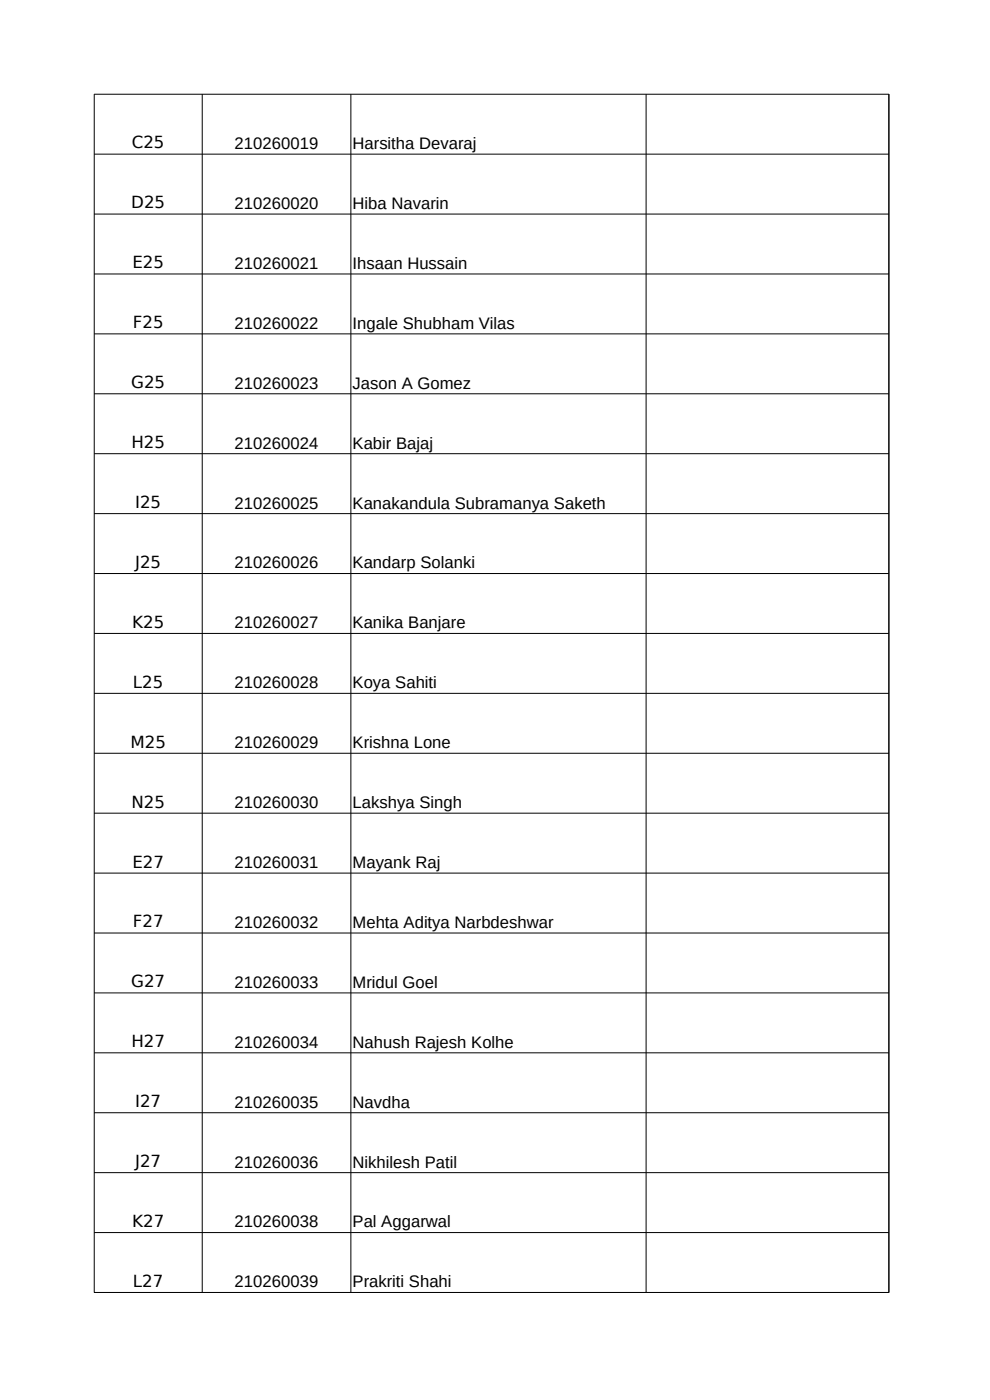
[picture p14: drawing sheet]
<svg xmlns="http://www.w3.org/2000/svg" width="210mm" height="297mm" viewBox="0 0 210 297" stroke-linecap="round" stroke-linejoin="round" font-family="sans-serif">
<defs><g id="words">
<g font-size="3.5">
<text x="27.9" y="31.5">C25</text>
<text x="49.8" y="31.6">210260019</text>
<text x="74.8" y="31.6">Harsitha Devaraj</text>
<text x="27.8" y="44.2">D25</text>
<text x="49.8" y="44.3">210260020</text>
<text x="74.8" y="44.3">Hiba Navarin</text>
<text x="28.1" y="56.9">E25</text>
<text x="49.8" y="57">210260021</text>
<text x="74.8" y="57">Ihsaan Hussain</text>
<text x="28.2" y="69.6">F25</text>
<text x="49.8" y="69.7">210260022</text>
<text x="74.8" y="69.7">Ingale Shubham Vilas</text>
<text x="27.8" y="82.3">G25</text>
<text x="49.8" y="82.4">210260023</text>
<text x="74.8" y="82.4">Jason A Gomez</text>
<text x="27.9" y="95.1">H25</text>
<text x="49.8" y="95.2">210260024</text>
<text x="74.8" y="95.2">Kabir Bajaj</text>
<text x="28.7" y="107.8">I25</text>
<text x="49.8" y="107.9">210260025</text>
<text x="74.8" y="107.9">Kanakandula Subramanya Saketh</text>
<text x="28.7" y="120.5">J25</text>
<text x="49.8" y="120.6">210260026</text>
<text x="74.8" y="120.6">Kandarp Solanki</text>
<text x="28.1" y="133.2">K25</text>
<text x="49.8" y="133.3">210260027</text>
<text x="74.8" y="133.3">Kanika Banjare</text>
<text x="28.2" y="145.9">L25</text>
<text x="49.8" y="146">210260028</text>
<text x="74.8" y="146">Koya Sahiti</text>
<text x="27.7" y="158.6">M25</text>
<text x="49.8" y="158.7">210260029</text>
<text x="74.8" y="158.7">Krishna Lone</text>
<text x="27.9" y="171.3">N25</text>
<text x="49.8" y="171.4">210260030</text>
<text x="74.8" y="171.4">Lakshya Singh</text>
<text x="28.1" y="184">E27</text>
<text x="49.8" y="184.2">210260031</text>
<text x="74.8" y="184.2">Mayank Raj</text>
<text x="28.2" y="196.7">F27</text>
<text x="49.8" y="196.9">210260032</text>
<text x="74.8" y="196.9">Mehta Aditya Narbdeshwar</text>
<text x="27.8" y="209.4">G27</text>
<text x="49.8" y="209.6">210260033</text>
<text x="74.8" y="209.6">Mridul Goel</text>
<text x="27.9" y="222.1">H27</text>
<text x="49.8" y="222.3">210260034</text>
<text x="74.8" y="222.3">Nahush Rajesh Kolhe</text>
<text x="28.7" y="234.9">I27</text>
<text x="49.8" y="235">210260035</text>
<text x="74.8" y="235">Navdha</text>
<text x="28.7" y="247.6">J27</text>
<text x="49.8" y="247.7">210260036</text>
<text x="74.8" y="247.7">Nikhilesh Patil</text>
<text x="28.1" y="260.3">K27</text>
<text x="49.8" y="260.4">210260038</text>
<text x="74.8" y="260.4">Pal Aggarwal</text>
<text x="28.2" y="273">L27</text>
<text x="49.8" y="273.1">210260039</text>
<text x="74.8" y="273.1">Prakriti Shahi</text>
</g>
</g></defs>
<g fill="none" stroke="#000" stroke-width=".21">
<path d="M42.9 20v254.2M74.4 20v254.2M137.1 20v254.2M20 32.7h168.6M20 45.4h168.6M20 58.1h168.6M20 70.8h168.6M20 83.5h168.6M20 96.3h168.6M20 109h168.6M20 121.7h168.6M20 134.4h168.6"/>
<path d="M20 147.1h168.6M20 159.8h168.6M20 172.5h168.6M20 185.2h168.6M20 197.9h168.6M20 210.6h168.6M20 223.4h168.6M20 236.1h168.6M20 248.8h168.6M20 261.5h168.6M20 274.2h168.6M20 274.2v-254.2h168.6v254.2"/>
</g>
<use href="#words"/>
</svg>
